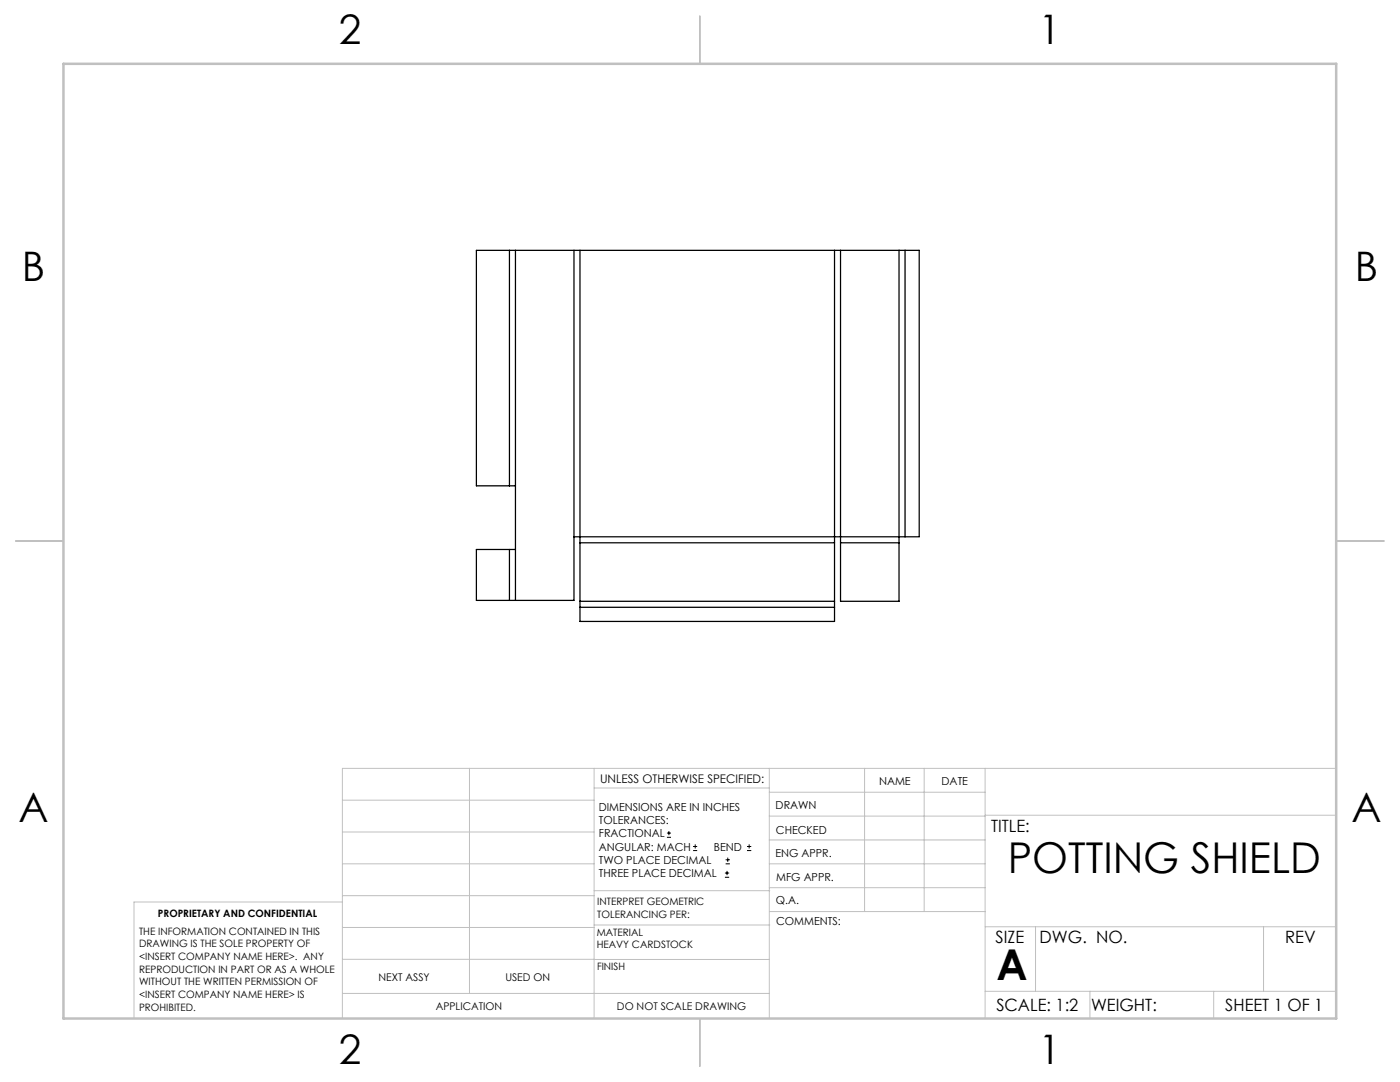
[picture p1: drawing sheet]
<svg xmlns="http://www.w3.org/2000/svg" width="279mm" height="216mm" viewBox="0 0 279 216" stroke-linecap="round" stroke-linejoin="round" font-family="sans-serif">
<defs><g id="words">
<g font-size="8.5">
<text x="201.1" y="174.2">POTTING SHIELD</text>
<text x="198.9" y="195.5">A</text>
</g>
<g font-size="8.1">
<text x="67.6" y="8.9">2</text>
<text x="207.3" y="8.9">1</text>
<text x="4.4" y="56.2">B</text>
<text x="270.4" y="56.2">B</text>
<text x="3.7" y="164.1">A</text>
<text x="269.7" y="164.1">A</text>
<text x="67.6" y="212.4">2</text>
<text x="207.3" y="212.4">1</text>
</g>
<g font-size="3.4">
<text x="197.8" y="166">TITLE:</text>
<text x="198.7" y="188.1">SIZE</text>
<text x="207.5" y="188.1">DWG. NO.</text>
<text x="256.5" y="188.2">REV</text>
<text x="198.8" y="201.7">SCALE: 1:2</text>
<text x="217.7" y="201.8">WEIGHT:</text>
<text x="244.5" y="201.7">SHEET 1 OF 1</text>
</g>
<text font-size="2.4" x="119.8" y="156.2">UNLESS OTHERWISE SPECIFIED:</text>
<g font-size="2.2">
<text x="119.5" y="161.8">DIMENSIONS ARE IN INCHES</text>
<text x="154.8" y="161.4">DRAWN</text>
<text x="175.4" y="156.6">NAME</text>
<text x="187.9" y="156.7">DATE</text>
<text x="119.5" y="164.4">TOLERANCES:</text>
<text x="119.5" y="167.1">FRACTIONAL</text>
<text x="154.9" y="166.3">CHECKED</text>
<text x="119.5" y="169.7">ANGULAR: MACH</text>
<text x="119.5" y="172.4">TWO PLACE DECIMAL</text>
<text x="142.5" y="169.7">BEND</text>
<text x="154.8" y="171">ENG APPR.</text>
<text x="119.5" y="175">THREE PLACE DECIMAL</text>
<text x="154.9" y="175.7">MFG APPR.</text>
<text x="154.9" y="180.4">Q.A.</text>
<text x="154.9" y="184.6">COMMENTS:</text>
</g>
<g font-size="2.1">
<text x="75.5" y="195.7">NEXT ASSY</text>
<text x="100.9" y="195.7">USED ON</text>
<text x="86.9" y="201.5">APPLICATION</text>
<text x="123.1" y="201.6">DO NOT SCALE DRAWING</text>
</g>
<g font-size="2">
<text x="31.5" y="182.9">PROPRIETARY AND CONFIDENTIAL</text>
<text x="119.2" y="180.6">INTERPRET GEOMETRIC</text>
<text x="119.2" y="183.1">TOLERANCING PER:</text>
<text x="27.8" y="186.5">THE INFORMATION CONTAINED IN THIS</text>
<text x="27.8" y="189">DRAWING IS THE SOLE PROPERTY OF</text>
<text x="27.8" y="191.6">&lt;INSERT COMPANY NAME HERE&gt;. ANY</text>
<text x="119.1" y="186.7">MATERIAL</text>
<text x="119.1" y="189.2">HEAVY CARDSTOCK</text>
<text x="27.8" y="194.1">REPRODUCTION IN PART OR AS A WHOLE</text>
<text x="27.8" y="196.6">WITHOUT THE WRITTEN PERMISSION OF</text>
<text x="119.1" y="193.5">FINISH</text>
<text x="27.8" y="199.1">&lt;INSERT COMPANY NAME HERE&gt; IS</text>
<text x="27.8" y="201.7">PROHIBITED.</text>
</g>
</g></defs>
<g fill="none" stroke="#000" stroke-width=".2">
<path d="M133.1 167.1h.8M133.1 166.2h.8M133.5 165.8v.9M138.3 169.7h.8M138.3 168.9h.8M138.7 168.5v.8M144.7 175h.8M144.7 174.2h.8M144.8 172.4h.9M144.8 171.6h.9M145.1 173.8v.8M145.2 171.1v.9"/>
<path d="M149.1 169.7h.8M149.1 168.9h.8M149.5 168.5v.8"/>
</g>
<g fill="none" stroke="#c0c0c0" stroke-width=".2">
<path d="M68.3 159.7h50.3M93.7 153.3v44.9M118.6 153.3v49.9M118.6 157.2h34.9M153.5 153.3v49.9M153.5 158.1h43.1M172.5 153.3v28.6M184.4 153.3v28.6M196.6 153.3v49.9M266.7 153.3h-198.4v49.9M68.3 178.7h50.3M68.3 172.4h50.3"/>
<path d="M68.3 166h50.3M68.3 180h-41.6v23.2M118.6 177.7h35M153.5 167.6h43.1M153.5 162.8h43.1M153.5 172.4h43.1M153.5 177.1h43.1M196.6 162.7h70.1M68.3 198.2h85.2M68.3 191.4l85.2 .1M68.3 185.1h50.3M118.6 184.6h35"/>
<path d="M153.6 181.9h43M196.6 197.8h70.1M196.6 184.9h70.1M206.7 184.9v12.9M217.5 197.8v5.4M242.2 197.8v5.4M252.2 184.9v12.9"/>
</g>
<path d="M139.7 3.2v9.5M3.1 107.9h9.6M266.7 107.9h9.5M139.7 203.2v9.6" fill="none" stroke="#c0c0c0" stroke-width=".25"/>
<path d="M12.7 12.7h254v190.5h-254z" fill="none" stroke="#c0c0c0" stroke-width=".5"/>
<path d="M101.7 50v46.9M102.9 50v69.8M114.5 50v69.8h-19.4v-10.2h7.8M115.7 50v74h50.8v-74M167.7 50v70h11.7v-70M180.6 50v57.1M102.9 96.9h-7.8v-46.9h88.3v57.1h-68.9M101.7 109.6v10.2M115.7 120h50.8M115.7 108.3h50.8M167.7 108.3h11.7M115.7 121.2h50.8" fill="none" stroke="#000" stroke-width=".25"/>
<use href="#words"/>
</svg>
